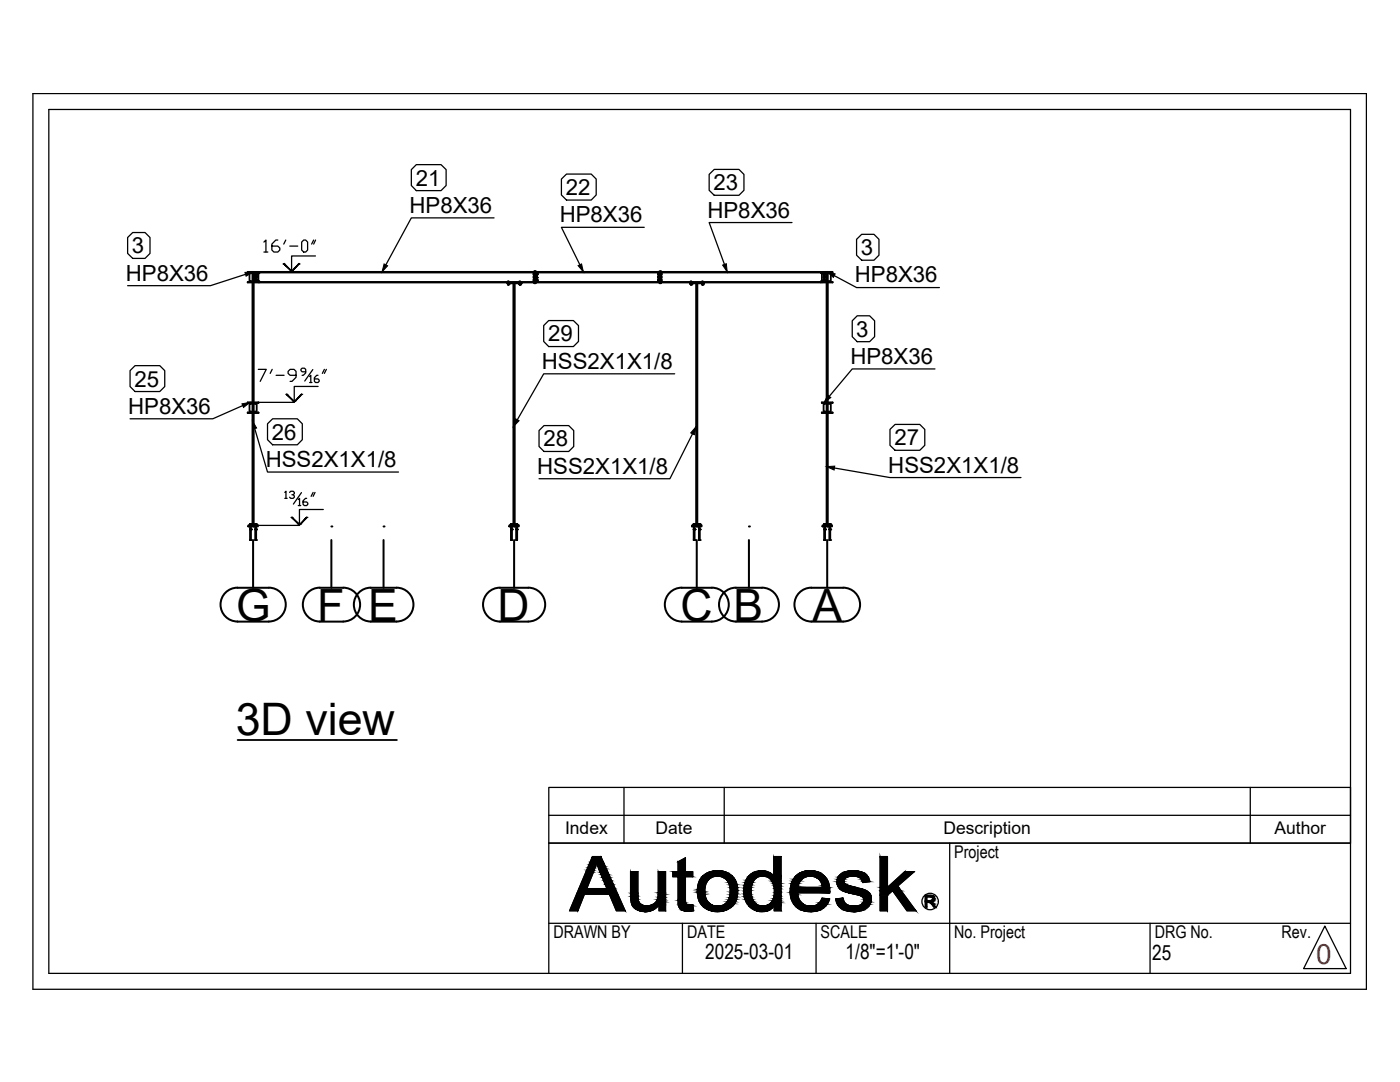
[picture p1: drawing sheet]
<svg xmlns="http://www.w3.org/2000/svg" width="279mm" height="216mm" viewBox="0 0 279 216" stroke-linecap="round" stroke-linejoin="round" font-family="sans-serif">
<defs><g id="words">
<g font-size="8.9">
<text x="47.1" y="123.8">G</text>
<text x="63.3" y="123.8">F</text>
<text x="73.5" y="123.8">E</text>
<text x="99.3" y="123.8">D</text>
<text x="135.8" y="123.8">C</text>
<text x="146.4" y="123.8">B</text>
<text x="162.1" y="123.8">A</text>
<text x="47" y="146.7">3D view</text>
</g>
<text font-size="5.6" fill="#f00" x="262.7" y="192.4">0</text>
<g font-size="4.4">
<text x="83" y="37">21</text>
<text x="112.9" y="38.9">22</text>
<text x="142.4" y="38">23</text>
<text x="81.7" y="42.5">HP8X36</text>
<text x="111.7" y="44.4">HP8X36</text>
<text x="141.2" y="43.4">HP8X36</text>
<text x="26.3" y="50.6">3</text>
<text x="171.8" y="50.9">3</text>
<text x="25.1" y="56">HP8X36</text>
<text x="170.6" y="56.4">HP8X36</text>
<text x="109.4" y="68.1">29</text>
<text x="170.9" y="67.2">3</text>
<text x="26.8" y="77.1">25</text>
<text x="108.1" y="73.6">HSS2X1X1/8</text>
<text x="169.7" y="72.6">HP8X36</text>
<text x="25.6" y="82.6">HP8X36</text>
<text x="54.3" y="87.7">26</text>
<text x="108.4" y="89.1">28</text>
<text x="178.5" y="88.9">27</text>
<text x="53" y="93.2">HSS2X1X1/8</text>
<text x="107.2" y="94.5">HSS2X1X1/8</text>
<text x="177.3" y="94.3">HSS2X1X1/8</text>
</g>
<g font-size="4.2">
<text x="140.7" y="191.4">2025-03-01</text>
<text x="168.8" y="191.4">1/8&quot;=1'-0&quot;</text>
<text x="230" y="191.6">25</text>
</g>
<g font-size="3.5">
<text x="112.8" y="166.4">Index</text>
<text x="130.8" y="166.4">Date</text>
<text x="188.3" y="166.4">Description</text>
<text x="254.3" y="166.4">Author</text>
<text x="190.4" y="171.2">Project</text>
<text x="110.5" y="187.2">DRAWN BY</text>
<text x="137.1" y="187.2">DATE</text>
<text x="163.8" y="187.2">SCALE</text>
<text x="190.4" y="187.2">No. Project</text>
<text x="230.4" y="187.2">DRG No.</text>
<text x="255.8" y="187.2">Rev.</text>
</g>
</g></defs>
<g fill="none" stroke="#000" stroke-width=".36">
<path d="M50.4 54.4h-1v-.1h2.2v.1h-1M50.4 54.5h-.6v1.6h.6M50.4 56.3h-1v.1h1M50.6 54.5v-.2h-.2v50.5M50.6 54.5h1v1.6h-1M50.6 56.3h1v.1h-1M50.6 54.5v50.3M50.7 54.5v1.6M51 54.7h.3v.2l-.2 .1zM51 55.2h.3v.2l-.2 .1zM51 55.8h.3v.1l-.2 .1zM51.6 56.1h.1"/>
<path d="M51.6 54.5h.1M51.7 56.1l.1 .3h54.8M51.8 54.4h54.8v-.1h-54.8l-.1 .2M51.8 56.3h54.8M101.3 56.6v.1h.3v-.1M101.3 56.3h.3M101.4 56.7h.1M101.4 56.4v.1M101.4 56.4v.1h2.4v-.1M101.4 56.5l-.1 .1 .3-.1M101.4 56.2v.1M101.4 56.6v.1"/>
<path d="M102.5 56.5v48.3M102.7 56.5v48.3M103.6 56.5l.3 .1M103.6 56.6v.1h.3M103.6 56.3h.3M103.7 56.2v.1M103.7 56.6v.1M103.8 56.5h.1M103.8 56.4v.4l-.1-.1M103.8 56.6h.1M103.9 56.5h.1M103.9 56.5v.1"/>
<path d="M106.5 56h.1M106.5 55.9h.1M106.5 55.4h.1M106.5 55.2h.1M106.5 54.8h.1M106.5 54.6h.1M106.6 55.2h-.1v.3h.1M106.6 54.5h-.1v.4h.1M106.6 55.8h-.1v.3h.1M106.8 54.1l-.2 .2M106.8 54.1h.1v2.4h-.3v-2.1M106.8 54.1v2.4"/>
<path d="M106.9 56.4h24.7M106.9 56.3h24.7M106.9 54.4h24.7M106.9 54.3h24.7M106.9 55.8l.1 .3M106.9 55.1l.1 .4M106.9 54.5l.1 .2M107 55.9h.2v.1h-.2M107 55.4h.2M107 55.2h.2v.2M107 54.6h.2M107 55.2h.1v.3h-.2"/>
<path d="M107 54.7v.2M107 54.5h.1v.4h-.2M107 55.8h.1v.3h-.2M107.2 54.6v.2h-.2M107.2 54.6h.1M107.2 55.4h.1M131.3 55.4h.3M131.3 55.4h.1M131.6 55.9h-.3v.1h.3M131.6 55.2h-.3v.2M131.6 54.6h-.3v.2h.3M131.6 55.2h-.2v.3h.2"/>
<path d="M131.6 54.5h-.2v.4h.2M131.6 55.8h-.2v.3h.2M131.6 54.3l.1-.2v2.4h-.1v-.1M131.6 54.3v2.1M131.6 55.8v.3M131.6 55.1v.4M131.6 54.5v.4M131.7 54.1h.2v2.4h-.2M131.9 54.3h31.9l.1 .2h.1M131.9 55.2h.1v.3h-.1M131.9 56.3h31.9M131.9 54.4h31.9"/>
<path d="M131.9 54.5h.1v.4h-.1M131.9 55.8h.1v.3h-.1M131.9 56h.1M131.9 55.9h.1M131.9 55.4h.1M131.9 55.2h.1M131.9 54.8h.1M131.9 54.6h.1M137.8 56.6v.1h.2v-.1M137.8 56.3h.2M137.8 56.8h.1M137.8 56.7v.1"/>
<path d="M137.9 56.2v.1M137.9 56.6v.1M138 56.7l-.1 .1M138.9 56.5v48.3M139.2 56.5v48.3M140 56.5l.3 .1M140.1 56.3h.2M140.1 56.7h.2M140.2 56.2v.1M140.2 56.5l.1 .1M140.2 56.4v.1h-2.3v-.1l-.2 .2 .4-.1M140.3 56.4v.1"/>
<path d="M140.3 56.6v.1h-.2v-.1l.1 .1M164 56.1h-.1l-.1 .3h-31.9M164 54.5h1v1.6h-1M164 54.5v1.6M164.3 54.7l.2-.1 .1 .3h-.3zM164.3 55.2h.3v.2h-.3zM164.3 55.8h.3v.1l-.1 .1zM164.9 54.5v1.6M165 54.5v-.2h.2v50.5M165 54.4h-1v-.1h2.2v.1h-1M165 56.1v48.7M165 56.3h-1v.1h1"/>
<path d="M165.2 54.5h.6v1.6h-.6M165.2 56.3h1v.1h-1M50.4 80.6h-.6v1.5h.6M50.4 82.3h-1v.1h1M50.4 80.3h-1v.1h1M50.6 80.6h.6v1.5h-.6M50.6 82.3h1v.1h-1M50.6 80.3h1v.1h-1M165 80.6h-.6v1.5h.6M165 82.3h-1v.1h1M165 80.3h-1v.1h1M165.2 80.6h.6v1.5h-.6"/>
<path d="M165.2 82.3h1v.1h-1M165.2 80.3h1v.1h-1M49.5 104.8h2v.3h-2zM49.8 104.8v-.2h.4v.2M49.9 105.1v2.7h.2v-2.7M49.9 104.6h.2M49.9 105.6h.2M50 104.6v.2M50 105.6h.1M50.1 104.8h-.3M50.1 104.8h.1M50.9 104.8v-.2h.3v.2"/>
<path d="M50.9 105.1v2.7h.2v-2.7M50.9 104.6h.2M50.9 105.6h.1M51 105.6h.1M51 104.6v.2M51.1 105.6h.1M51.1 104.8h-.3M51.1 104.8h.1M51.2 104.8h.1M101.6 104.8h2v.3h-2zM101.9 104.8h.3M102 105.1v2.7h.2v-2.7"/>
<path d="M102 104.6h.2M102 105.6h.2M102.1 104.6v.2M102.2 104.8h.1M102.2 104.8v-.2h-.3v.2M102.9 104.8v-.2h.4v.2M103 107.8h.1M103 105.6h.2M103 104.6h.1M103 105.1v2.7M103.1 104.6h.1M103.1 104.6v.2"/>
<path d="M103.2 107.8h.1M103.2 104.6h.1M103.2 105.1v2.7h-.1M103.3 104.8h-.4M103.3 104.8h.1M138.1 104.8h1.9v.3h-1.9zM138.3 104.8h.4M138.4 105.1v2.7h.2v-2.7M138.4 104.6h.2M138.4 105.6h.2M138.5 104.6v.2M138.6 105.6h.1"/>
<path d="M138.7 104.8v-.2h-.3l-.1 .2M139.4 104.8v-.2h.3l.1 .2M139.5 105.6h.1M139.5 105.1v2.7h.2v-2.7M139.5 104.6h.2M139.6 104.6v.2M139.6 104.8h-.2M139.6 104.8h.2M164.1 104.8h2v.3h-2zM164.4 104.8v-.2h.3l.1 .2M164.5 105.1v2.7h.2v-2.7M164.5 105.6h.2"/>
<path d="M164.5 104.6h.2M164.6 104.6v.2M164.8 104.8h-.4M165.4 104.8v-.2h.4v.2M165.5 104.8h.3M165.5 104.8h-.1M165.5 105.1v2.7h.2v-2.7M165.5 105.6h.2M165.5 104.6h.2M165.5 105.6h.1M165.6 104.6v.2M47.4 147.7h31.8"/>
<circle cx="51.1" cy="55.3" r=".07"/>
<circle cx="51.1" cy="55.8" r=".07"/>
<circle cx="51.1" cy="54.8" r=".07"/>
<circle cx="51.1" cy="55.8" r=".18"/>
<circle cx="51.1" cy="55.3" r=".18"/>
<circle cx="51.1" cy="54.8" r=".18"/>
</g>
<g fill="#000">
<circle cx="101.3" cy="56.6" r=".18"/>
<circle cx="101.3" cy="56.5" r=".18"/>
<circle cx="101.4" cy="56.8" r=".18"/>
<circle cx="101.4" cy="56.5" r=".18"/>
<circle cx="101.6" cy="56.6" r=".18"/>
<circle cx="103.6" cy="56.6" r=".18"/>
<circle cx="103.7" cy="56.8" r=".18"/>
<circle cx="103.8" cy="56.5" r=".18"/>
<circle cx="103.8" cy="56.8" r=".18"/>
<circle cx="103.9" cy="56.5" r=".18"/>
<circle cx="103.9" cy="56.6" r=".18"/>
<circle cx="107" cy="55.1" r=".18"/>
<circle cx="107" cy="54.5" r=".18"/>
<circle cx="107" cy="55.8" r=".18"/>
<circle cx="107" cy="55.5" r=".18"/>
<circle cx="107" cy="54.9" r=".18"/>
<circle cx="107" cy="56.1" r=".18"/>
<circle cx="107.2" cy="55.4" r=".18"/>
<circle cx="107.2" cy="54.8" r=".18"/>
<circle cx="107.2" cy="56" r=".18"/>
<circle cx="107.2" cy="55.9" r=".18"/>
<circle cx="107.2" cy="54.6" r=".18"/>
<circle cx="131.3" cy="55.4" r=".18"/>
<circle cx="131.3" cy="56" r=".18"/>
<circle cx="131.3" cy="54.8" r=".18"/>
<circle cx="131.3" cy="55.9" r=".18"/>
<circle cx="131.3" cy="54.6" r=".18"/>
<circle cx="131.6" cy="55.1" r=".18"/>
<circle cx="131.6" cy="54.5" r=".18"/>
<circle cx="131.6" cy="56.1" r=".18"/>
<circle cx="131.6" cy="54.9" r=".18"/>
<circle cx="131.6" cy="55.8" r=".18"/>
<circle cx="131.6" cy="55.5" r=".18"/>
<circle cx="137.8" cy="56.6" r=".18"/>
<circle cx="137.8" cy="56.5" r=".18"/>
<circle cx="137.8" cy="56.8" r=".18"/>
<circle cx="137.9" cy="56.5" r=".18"/>
<circle cx="138" cy="56.8" r=".18"/>
<circle cx="138.1" cy="56.6" r=".18"/>
<circle cx="140" cy="56.6" r=".18"/>
<circle cx="140.1" cy="56.8" r=".18"/>
<circle cx="140.2" cy="56.5" r=".18"/>
<circle cx="140.3" cy="56.8" r=".18"/>
<circle cx="140.3" cy="56.6" r=".18"/>
<circle cx="140.3" cy="56.5" r=".18"/>
<circle cx="49.8" cy="104.8" r=".18"/>
<circle cx="49.9" cy="105.6" r=".18"/>
<circle cx="49.9" cy="107.8" r=".18"/>
<circle cx="49.9" cy="104.6" r=".18"/>
<circle cx="50" cy="105.6" r=".18"/>
<circle cx="50.1" cy="105.6" r=".18"/>
<circle cx="50.1" cy="104.6" r=".18"/>
<circle cx="50.1" cy="107.8" r=".18"/>
<circle cx="50.2" cy="104.8" r=".18"/>
<circle cx="50.5" cy="105.1" r=".2"/>
<circle cx="50.8" cy="104.8" r=".18"/>
<circle cx="50.9" cy="107.8" r=".18"/>
<circle cx="50.9" cy="105.6" r=".18"/>
<circle cx="50.9" cy="104.6" r=".18"/>
<circle cx="51" cy="105.6" r=".18"/>
<circle cx="51.1" cy="105.6" r=".18"/>
<circle cx="51.1" cy="104.6" r=".18"/>
<circle cx="51.1" cy="107.8" r=".18"/>
<circle cx="51.2" cy="104.8" r=".18"/>
<circle cx="66.1" cy="105.1" r=".2"/>
<circle cx="76.5" cy="105.1" r=".2"/>
<circle cx="101.9" cy="104.8" r=".18"/>
<circle cx="102" cy="105.6" r=".18"/>
<circle cx="102.2" cy="105.6" r=".18"/>
<circle cx="102.3" cy="104.8" r=".18"/>
<circle cx="102.6" cy="105.1" r=".2"/>
<circle cx="102.9" cy="104.8" r=".18"/>
<circle cx="103" cy="105.6" r=".18"/>
<circle cx="103.1" cy="105.6" r=".18"/>
<circle cx="103.2" cy="105.6" r=".18"/>
<circle cx="103.3" cy="104.8" r=".18"/>
<circle cx="138.3" cy="104.8" r=".18"/>
<circle cx="138.4" cy="107.8" r=".18"/>
<circle cx="138.4" cy="104.6" r=".18"/>
<circle cx="138.4" cy="105.6" r=".18"/>
<circle cx="138.5" cy="105.6" r=".18"/>
<circle cx="138.6" cy="105.6" r=".18"/>
<circle cx="138.6" cy="104.6" r=".18"/>
<circle cx="138.6" cy="107.8" r=".18"/>
<circle cx="138.7" cy="104.8" r=".18"/>
<circle cx="139.1" cy="105.1" r=".2"/>
<circle cx="139.4" cy="104.8" r=".18"/>
<circle cx="139.5" cy="107.8" r=".18"/>
<circle cx="139.5" cy="104.6" r=".18"/>
<circle cx="139.5" cy="105.6" r=".18"/>
<circle cx="139.7" cy="107.8" r=".18"/>
<circle cx="139.7" cy="104.6" r=".18"/>
<circle cx="139.7" cy="105.6" r=".18"/>
<circle cx="139.8" cy="104.8" r=".18"/>
<circle cx="149.5" cy="105.1" r=".2"/>
<circle cx="164.4" cy="104.8" r=".18"/>
<circle cx="164.5" cy="104.6" r=".18"/>
<circle cx="164.5" cy="107.8" r=".18"/>
<circle cx="164.5" cy="105.6" r=".18"/>
<circle cx="164.6" cy="105.6" r=".18"/>
<circle cx="164.7" cy="105.6" r=".18"/>
<circle cx="164.7" cy="107.8" r=".18"/>
<circle cx="164.7" cy="104.6" r=".18"/>
<circle cx="164.8" cy="104.8" r=".18"/>
<circle cx="165.1" cy="105.1" r=".2"/>
<circle cx="165.4" cy="104.8" r=".18"/>
<circle cx="165.5" cy="105.6" r=".18"/>
<circle cx="165.5" cy="107.8" r=".18"/>
<circle cx="165.5" cy="104.6" r=".18"/>
<circle cx="165.7" cy="105.6" r=".18"/>
<circle cx="165.7" cy="107.8" r=".18"/>
<circle cx="165.7" cy="104.6" r=".18"/>
<circle cx="165.8" cy="104.8" r=".18"/>
</g>
<g fill="#fff" stroke="#fff" stroke-width=".2">
<path d="M162.1 117.5l6 6.3h-6zM162.1 117.5l6 6.3v-6.3z"/>
<path d="M147.1 117.5l5.9 6.3h-5.9zM147.1 117.5l5.9 6.3v-6.3z"/>
<path d="M136.2 117.5l6.4 6.3h-6.4zM136.2 117.5l6.4 6.3v-6.3z"/>
<path d="M100 117.5l6.4 6.3h-6.4zM100 117.5l6.4 6.3v-6.3z"/>
<path d="M74.2 117.5l5.9 6.3h-5.9zM74.2 117.5l5.9 6.3v-6.3z"/>
<path d="M64 117.5l5.4 6.3h-5.4zM64 117.5l5.4 6.3v-6.3z"/>
<path d="M47.6 117.5l6.9 6.3h-6.9zM47.6 117.5l6.9 6.3v-6.3z"/>
<path d="M47.1 140l32.4 7h-32.4zM47.1 140l32.4 7v-7z"/>
<path d="M108.3 85.6l5.5 3.8h-5.5zM108.3 85.6l5.5 3.8v-3.8z"/>
<path d="M107.3 91.1l26.7 3.7h-26.7zM107.3 91.1l26.7 3.7v-3.7z"/>
<path d="M109.2 64.7l5.6 3.7h-5.6zM109.2 64.7l5.6 3.7v-3.7z"/>
<path d="M108.2 70.1l26.7 3.8h-26.7zM108.2 70.1l26.7 3.8v-3.8z"/>
<path d="M178.3 85.4l5.6 3.8h-5.6zM178.3 85.4l5.6 3.8v-3.8z"/>
<path d="M177.3 90.8l26.8 3.8h-26.8zM177.3 90.8l26.8 3.8v-3.8z"/>
<path d="M54.1 84.3l5.5 3.7h-5.5zM54.1 84.3l5.5 3.7v-3.7z"/>
<path d="M53.1 89.7l26.7 3.8h-26.7zM53.1 89.7l26.7 3.8v-3.8z"/>
<path d="M170.8 63.7l3 3.8h-3zM170.8 63.7l3 3.8v-3.8z"/>
<path d="M169.8 69.2l17.1 3.7h-17.1zM169.8 69.2l17.1 3.7v-3.7z"/>
<path d="M26.7 73.7l5.5 3.7h-5.5zM26.7 73.7l5.5 3.7v-3.7z"/>
<path d="M25.7 79.1l17.1 3.8h-17.1zM25.7 79.1l17.1 3.8v-3.8z"/>
<path d="M112.7 35.4l5.6 3.8h-5.6zM112.7 35.4l5.6 3.8v-3.8z"/>
<path d="M111.7 40.9l17.2 3.8h-17.2zM111.7 40.9l17.2 3.8v-3.8z"/>
<path d="M82.8 33.5l5.5 3.8h-5.5zM82.8 33.5l5.5 3.8v-3.8z"/>
<path d="M81.8 39l17.1 3.8h-17.1zM81.8 39l17.1 3.8v-3.8z"/>
<path d="M142.2 34.5l5.6 3.8h-5.6zM142.2 34.5l5.6 3.8v-3.8z"/>
<path d="M141.2 39.9l17.2 3.8h-17.2zM141.2 39.9l17.2 3.8v-3.8z"/>
<path d="M171.6 47.5l3.1 3.7h-3.1zM171.6 47.5l3.1 3.7v-3.7z"/>
<path d="M170.7 52.9l17.1 3.8h-17.1zM170.7 52.9l17.1 3.8v-3.8z"/>
<path d="M26.2 47.1l3 3.8h-3zM26.2 47.1l3 3.8v-3.8z"/>
<path d="M25.2 52.5l17.1 3.8h-17.1zM25.2 52.5l17.1 3.8v-3.8z"/>
</g>
<g fill="none" stroke="#000" stroke-width=".4">
<path d="M47.4 117.3h6.2M47.4 117.3a3.4 3.4 0 0 0-3.4 3.3 3.4 3.4 0 0 0 3.4 3.4h6.3a3.4 3.4 0 0 0 3.3-3.4 3.4 3.4 0 0 0-3.3-3.3M50.5 107.8v9.5M63.8 117.3h4.7M63.8 117.3a3.4 3.4 0 0 0-3.4 3.3 3.4 3.4 0 0 0 3.4 3.4h4.7a3.4 3.4 0 0 0 3.4-3.4 3.4 3.4 0 0 0-3.4-3.3M66.1 107.8v9.5M74 117.3h5.1M74 117.3a3.4 3.4 0 0 0-3.4 3.3 3.4 3.4 0 0 0 3.4 3.4h5.1a3.4 3.4 0 0 0 3.4-3.4 3.4 3.4 0 0 0-3.4-3.3M76.5 107.8v9.5M99.8 117.3h5.6M99.8 117.3a3.4 3.4 0 0 0-3.4 3.3 3.4 3.4 0 0 0 3.4 3.4h5.6a3.4 3.4 0 0 0 3.4-3.4 3.4 3.4 0 0 0-3.4-3.3M102.6 107.8v9.5"/>
<path d="M136 117.3h6.1M136.1 117.3a3.4 3.4 0 0 0-3.4 3.3 3.4 3.4 0 0 0 3.3 3.4h6.1a3.4 3.4 0 0 0 3.3-3.4 3.4 3.4 0 0 0-3.3-3.3M139.1 107.8v9.5M146.9 117.3h5.2M146.9 117.3a3.4 3.4 0 0 0-3.4 3.3 3.4 3.4 0 0 0 3.4 3.4h5.2a3.4 3.4 0 0 0 3.4-3.4 3.4 3.4 0 0 0-3.4-3.3M149.5 107.8v9.5M161.9 117.3h6.4M161.9 117.3a3.4 3.4 0 0 0-3.4 3.3 3.4 3.4 0 0 0 3.4 3.4h6.4M165.1 107.8v9.5M168.3 117.3a3.4 3.4 0 0 1 3.3 3.3 3.4 3.4 0 0 1-3.3 3.4"/>
</g>
<g fill="none" stroke="#000" stroke-width=".25">
<path d="M6.6 18.7h266.1v178.7h-266.1zM9.7 21.8h259.8v172.4h-259.8zM82.1 33.8l1-.9h4.9l1 .9v3.2l-1 1h-4.9l-1-1zM112 35.7l1.1-1h4.9l1 1v3.2l-1 1h-4.9l-1.1-1zM141.5 34.8l1-1h5l1 1v3.2l-1 1h-5l-1-1zM25.5 47.4l1-1h2.4l1 1v3.2l-1 1h-2.4l-1-1zM50.5 54.3l-8.5 2.7h-16.5M52.4 54.3h5.8M52.7 48.3l.4-.4v2.4M52.7 50.3h.8M55.4 47.9h-.4l-.7 .8v1.2l.4 .4h.7l.4-.4v-.4l-.4-.4h-1.1M57 47.9l-.4 .8"/>
<path d="M57.8 49.1h1.6M60.2 48.3l.4-.4h.4l.4 .4v1.6l-.4 .4h-.4l-.4-.4zM62.6 47.9l-.4 .8M63 51.1h-4.8v2.9M63 47.9l-.4 .8M98.6 43.5h-16.5l-5.9 10.8M128.6 45.4h-16.6l4.4 8.9M158.1 44.4h-16.6l3.6 9.9M165.1 54.3l5.8 3.1h16.6M170.9 47.8l1.1-1h2.4l1 1v3.1l-1 1h-2.4l-1.1-1zM26 74l1-1h4.9l1 1v3.1l-1 1h-4.9l-1-1zM51.5 73.7h1.6l-1.2 2.4"/>
<path d="M54.3 73.7l-.4 .8M55.1 74.9h1.6M59.1 74.9h-1.2l-.4-.4v-.4l.4-.4h.8l.4 .4v1.2l-.8 .8h-.4M61 74.2h-.7l-.2-.3v-.2l.2-.2h.5l.2 .2v.7l-.5 .5h-.2M61.8 75.1l.2-.2v1.4M61.8 76.3h.5M62.4 73.7l-1.6 2.3M63.5 74.9h-.3l-.5 .5v.7l.3 .2h.5l.2-.2v-.3l-.2-.2h-.8M63.5 77.1h-4.8v3M64.7 73.7l-.4 .8M65.1 73.7l-.4 .8M108.5 65l1-1h4.9l1.1 1v3.1l-1.1 1.1h-4.9l-1-1.1z"/>
<path d="M134.6 74.6h-26.1l-6 10.5M170.1 64l1-1h2.5l.9 1v3.2l-.9 1h-2.5l-1-1zM186.6 73.6h-16.5l-5.6 6.7M49.9 80.3l-7.4 3.3h-16.5M50.4 84l3 10.2h26.1M51.4 80.3h7.3M53.4 84.6l1-1h4.9l1 1v3.1l-1 1.1h-4.9l-1-1.1zM56.8 98.3l.3-.3v1.4M56.8 99.4h.5M57.8 98.3l.2-.3h.5l.2 .3v.2l-.2 .2h-.2M58.5 98.7l.2 .3v.2l-.2 .2h-.5l-.2-.2M59.5 99.7l.3-.3v1.5"/>
<path d="M60.2 98.3l-1.6 2.3M61.2 99.4h-.2l-.5 .5v.7l.2 .3h.5l.2-.3v-.2l-.2-.2h-.7M62.5 98.3l-.4 .7M62.9 98.3l-.4 .7M107.6 85.9l1-1h4.9l1 1v3.2l-1 1h-4.9l-1-1zM138.9 85.1l-5.2 10.4h-26.1M165 93.1l12.6 2.2h26.2M177.6 85.7l1-1h5l1 1v3.2l-1 1h-5l-1-1zM51.5 104.8h8.3M59.5 100.9h.5M64.5 101.7h-4.7v2.9M124.5 157.1v11.1"/>
<path d="M144.5 157.1v11.1M249.5 157.1v11.1M269.5 157.1h-160v11.1M109.5 168.2h160M109.5 162.7h160M109.5 168.2v26M118.2 170.9h1.7l-.8 1.2 2 5.2h-4l4.5 1.1 1.4 3.3h1.8l-4.9-10.8a3.1 3.1 0 0 0-1.1 2.2l-1.7 4.2 4.5 1.1h-5l-1.3 3.3h-1.6zM125.8 173.9h1.5v5a1.57 1.57 0 0 0 1.8 1.9h-2.8l-.2-.3-.3-1.6zM131.4 173.9h1.4v7.8h-1.3v-1.1l-1.3-.1a2.21 2.21 0 0 0 1.2-2.4zM135.3 172l1.5-.8v2.7h1.4v1h-1.4v5.2l.1 .2 .7 .3-2.2 .2-.1-5.9h-1v-1h1zM140.2 174.9a4.5 4.5 0 0 1 5.9-.1h-2.9a2.77 2.77 0 0 0-2.5 3.7 2.5 2.5 0 0 0 2.5 2.3l-2.8 .1a4.7 4.7 0 0 1-.2-6zM143.2 174.8h2.9a4.6 4.6 0 0 1-.1 6.2 4.6 4.6 0 0 1-5.6-.1l2.8-.1a2.81 2.81 0 0 0 2.5-3.6 2.46 2.46 0 0 0-2.5-2.4z"/>
<path d="M149.4 174.8a3.4 3.4 0 0 1 5 0h-2.2a2.48 2.48 0 0 0-2.3 3 2.56 2.56 0 0 0 2.4 3l-2.7 .1a4.8 4.8 0 0 1-.2-6.1zM154.4 170.9h1.5v10.8h-1.4v-1l-1.2-.1a3.6 3.6 0 0 0 .8-4.7 1.97 1.97 0 0 0-1.9-1.1h2.2zM158.7 174.9a4.3 4.3 0 0 1 5.7-.2l-2.7 .1a2.39 2.39 0 0 0-2.4 2.3l6.3 .2v.9h-6.4a2.57 2.57 0 0 0 2.6 2.6h-3a4.6 4.6 0 0 1-.1-5.9zM159.3 177.1h4.8a2.24 2.24 0 0 0-2.4-2.3l2.7-.1 .8 1.1 .4 1.5zM166.8 179.4l1.4-.2a1.9 1.9 0 0 0 2.2 1.6l2.9 .1a4.8 4.8 0 0 1-5.8 .1l-.6-.9zM167.6 174.6a4.6 4.6 0 0 1 5.4 0l-2.7 .2a1.64 1.64 0 0 0-1.9 1 1.35 1.35 0 0 0 1.4 1 7.5 7.5 0 0 1 3.7 1.4 2.1 2.1 0 0 1-.2 2.7l-2.9-.1a1.71 1.71 0 0 0 2-1.2l-.1-.5-.7-.4a10.8 10.8 0 0 1-4-1.4 1.87 1.87 0 0 1 0-2.7zM170.3 174.8l2.7-.2 .3 .4 .3 .9-1.4 .2a1.59 1.59 0 0 0-1.9-1.3zM175.6 170.9h1.5v6.2l1 .6-1 .9v3.1h-1.5zM177.1 177.1l3.5-3.2h1.9l-3.3 2.9 3.6 4.9h-1.8l-2.9-4zM184.7 178.7h1.2l.4 .1-1.3 .1v.8h1.4l-.5 .2-.9 .1v1h-.3zM185.3 180h.7l.7 1h-.4l-.6-1zM185.7 178.9l.6-.1 .2 .5-.1 .4h-1.4h.6a.41 .41 0 0 0 .6-.3 .41 .41 0 0 0-.5-.5z"/>
<path d="M189.5 168.2v26M109.5 184.2h160M126.3 180.8h2.8l1.1-.3 1.3 .1a3.4 3.4 0 0 1-5.2 .2zM135.4 180.8l2.8-.3 .2 1.2a2.66 2.66 0 0 1-2.8-.6zM136.2 184.2v10M149.6 180.9l2.7-.1 1-.2 1.2 .1a3.3 3.3 0 0 1-4.9 .2zM158.8 180.8h3a2.25 2.25 0 0 0 2.3-1.6l1.5 .2a3.8 3.8 0 0 1-4.4 2.5 3.8 3.8 0 0 1-2.4-1.1zM162.9 184.2v10M229.5 184.2v10M264.4 184.8l4.3 8.5h-8.5z"/>
<circle cx="185.6" cy="179.9" r="1.64"/>
</g>
<g fill="#000" stroke="#000" stroke-width=".2">
<path d="M48.9 54.4l1.6-.1-1.4 .8zM56.6 52.7l.1-.1 .1 .1zM58 54h.4l-.2 .3zM59.7 52.6l.1 .1h-.2zM76.7 52.7l.7 .3-1.2 1.3zM115.4 53l.7-.3 .3 1.6zM144.2 52.9l.8-.3 .1 1.7zM165.1 54.3l1.6 .4-.4 .7zM57.2 78.6l.2 .1h-.3zM60.1 78.7l.1-.1 .1 .1zM48.3 80.6l1.6-.3-1.3 1zM50.4 84l.8 1.4-.8 .2z"/>
<path d="M58.5 80.1h.5l-.3 .2zM102.9 83.6l.7 .3-1.1 1.2zM138.9 85.1l-.3 1.6-.8-.3zM165.2 78.8l.6 .5-1.3 1zM165 93.1l1.6-.1-.1 .8zM58.3 103.1l.1 .2h-.2zM59.5 104.6h.5l-.2 .2zM61.1 103.3l.1-.2 .1 .2zM119.9 170.9l.1 .3h-.3zM135.3 172l1.5-.8v.8zM142.9 173.7h.4zM143.9 174.8h2.2z"/>
<path d="M159.3 177.1h6.3v.1zM161.6 173.7h.2zM164.1 179.2l.5 .1zM163.5 174.8h1zM172.1 175.9h1.5l-1.1 .2zM171.8 174.7h1.2zM185 179.7h1.4zM185.3 180h.6zM185.8 178.9h.6zM126.3 180.8h.3zM128.7 181.9h.2zM135.4 180.7h.3z"/>
<path d="M137.2 181.8h.4zM137.8 180.6h.4zM140.3 180.9h1.4zM149.5 180.9h1.3zM153.3 180.6h.2zM158.8 180.8h3zM161.7 181.9h.4zM170.2 181.9h.7zM170.4 180.8h3z"/>
<path d="M56.6 52.7l1.6 1.3-1.4-1.3zM56.6 52.7l1.6 1.3h-.2z"/>
<path d="M59.6 52.7l-1.2 1.3 1.4-1.3zM58.2 54l1.4-1.3-1.2 1.3z"/>
<path d="M57.1 78.7l1.6 1.4-1.3-1.4zM57.1 78.7l1.6 1.4h-.2z"/>
<path d="M60.1 78.7l-1.1 1.4 1.3-1.4zM60.1 78.7l-1.1 1.4h-.3z"/>
<path d="M58.2 103.3l1.6 1.3-1.4-1.3zM58.2 103.3l1.6 1.3h-.3z"/>
<path d="M61.1 103.3l-1.1 1.3 1.3-1.3zM61.1 103.3l-1.1 1.3h-.2z"/>
<path d="M115.1 178.4l.2 3.3 1.3-3.3zM115.1 178.4l.2 3.3h-1.6z"/>
<path d="M115.5 177.3l6.1 1.1-4.5-1.1zM115.5 177.3l6.1 1.1h-6.5z"/>
<path d="M116.9 174.1l.2 3.2 1.3-3.2zM116.9 174.1l.2 3.2h-1.6z"/>
<path d="M117.1 173.7l1.3 .4 .2-.4zM117.1 173.7l1.3 .4h-1.5z"/>
<path d="M117.3 173.1l1.3 .6 .2-.6zM117.3 173.1l1.3 .6h-1.5z"/>
<path d="M117.5 172.6l1.3 .5 .1-.5zM117.5 172.6l1.3 .5h-1.5z"/>
<path d="M117.8 172.1l1.1 .5 .1-.5zM117.8 172.1l1.1 .5h-1.4z"/>
<path d="M118.1 171.2l1 .9 .6-.9zM118.1 171.2l1 .9h-1.3z"/>
<path d="M118.2 170.9l1.5 .3 .2-.3zM118.2 170.9l1.5 .3h-1.6z"/>
<path d="M119.7 171.2l.7 .9-.4-.9zM119.7 171.2l.7 .9h-1.3z"/>
<path d="M119.1 172.1l1.5 .2-.2-.2zM119.1 172.1l1.5 .2h-1.4z"/>
<path d="M119.2 172.3l1.6 .6-.2-.6zM119.2 172.3l1.6 .6h-1.5z"/>
<path d="M119.3 172.9l1.7 .4-.2-.4zM119.3 172.9l1.7 .4h-1.5z"/>
<path d="M119.5 173.3l1.6 .2-.1-.2zM119.5 173.3l1.6 .2h-1.6z"/>
<path d="M119.5 173.5l1.7 .2-.1-.2zM119.5 173.5l1.7 .2h-1.6z"/>
<path d="M119.6 173.7l1.7 .4-.1-.4zM119.6 173.7l1.7 .4h-1.5z"/>
<path d="M119.8 174.1l1.7 .4-.2-.4zM119.8 174.1l1.7 .4h-1.5z"/>
<path d="M120 174.5l1.8 .6-.3-.6zM120 174.5l1.8 .6h-1.6z"/>
<path d="M120.2 175.1l1.9 .6-.3-.6zM120.2 175.1l1.9 .6h-1.6z"/>
<path d="M120.5 175.7l1.9 .8-.3-.8zM120.5 175.7l1.9 .8h-1.6z"/>
<path d="M120.8 176.5l2 .8-.4-.8zM120.8 176.5l2 .8h-1.7z"/>
<path d="M117.1 177.3l6.2 1.1-.5-1.1zM117.1 177.3l6.2 1.1h-1.7z"/>
<path d="M121.6 178.4l3.2 3.3-1.5-3.3zM121.6 178.4l3.2 3.3h-1.8z"/>
<path d="M125.8 178.9h1.5zM125.8 178.9h1.5z"/>
<path d="M125.8 173.9l1.5 4.3v-4.3zM125.8 173.9l1.5 4.3h-1.5z"/>
<path d="M125.8 178.2l1.5 .6v-.6zM125.8 178.2l1.5 .6h-1.5z"/>
<path d="M125.8 178.8l1.5 .1v-.1zM125.8 178.8l1.5 .1h-1.5z"/>
<path d="M125.8 178.9l1.6 .5-.1-.5zM125.8 178.9l1.6 .5h-1.5z"/>
<path d="M125.9 179.4l1.5 .1zM125.9 179.4l1.5 .1z"/>
<path d="M125.9 179.5l1.5 .2v-.2zM125.9 179.5l1.5 .2h-1.5z"/>
<path d="M125.9 179.7l1.7 .3-.2-.3zM125.9 179.7l1.7 .3h-1.6z"/>
<path d="M131.4 173.9l1.4 4.2v-4.2zM131.4 173.9l1.4 4.2h-1.4z"/>
<path d="M131.4 178.1l1.4 .3v-.3zM131.4 178.1l1.4 .3h-1.4z"/>
<path d="M131.4 178.4l1.4 .6v-.6zM131.4 178.4l1.4 .6h-1.5z"/>
<path d="M131.3 179l1.5 .6v-.6zM131.3 179l1.5 .6h-1.6z"/>
<path d="M131.2 179.6l1.6 .4v-.4zM131.2 179.6l1.6 .4h-1.9z"/>
<path d="M130.9 180l1.9 .2v-.2zM130.9 180l1.9 .2h-2.2z"/>
<path d="M135.3 172l1.5 1.9v-1.9zM135.3 172l1.5 1.9h-1.5z"/>
<path d="M135.3 174.9l1.5 4.6v-4.6zM135.3 174.9l1.5 4.6h-1.5z"/>
<path d="M135.3 179.5h1.5zM135.3 179.5h1.5z"/>
<path d="M135.3 179.5l1.5 .2v-.2zM135.3 179.5l1.5 .2h-1.5z"/>
<path d="M135.3 179.7l1.5 .4v-.4zM135.3 179.7l1.5 .4h-1.5z"/>
<path d="M134.3 173.9l3.9 1v-1zM134.3 173.9l3.9 1h-3.9z"/>
<path d="M139.2 177.5l1.5 .3v-.3zM139.2 177.5l1.5 .3h-1.5z"/>
<path d="M139.2 177.8l1.5 .3v-.3zM139.2 177.8l1.5 .3h-1.5z"/>
<path d="M139.2 178.1l1.5 .4v-.4zM139.2 178.1l1.5 .4h-1.5z"/>
<path d="M139.2 177.2l1.5 .3v-.3zM139.2 177.2l1.5 .3h-1.5z"/>
<path d="M139.2 178.5l1.5 .2v-.2zM139.2 178.5l1.5 .2h-1.5z"/>
<path d="M139.2 176.9l1.5 .3v-.3zM139.2 176.9l1.5 .3h-1.5z"/>
<path d="M139.2 178.7l1.6 .3-.1-.3zM139.2 178.7l1.6 .3h-1.5z"/>
<path d="M139.3 176.6l1.4 .3 .1-.3zM139.3 176.6l1.4 .3h-1.5z"/>
<path d="M139.3 179l1.6 .3-.1-.3zM139.3 179l1.6 .3h-1.6z"/>
<path d="M139.3 176.4l1.5 .2 .1-.2zM139.3 176.4l1.5 .2h-1.5z"/>
<path d="M139.3 179.3l1.7 .2-.1-.2zM139.3 179.3l1.7 .2h-1.6z"/>
<path d="M139.4 179.5l1.8 .3-.2-.3zM139.4 179.5l1.8 .3h-1.7z"/>
<path d="M139.4 176.1l1.5 .3 .1-.3zM139.4 176.1l1.5 .3h-1.6z"/>
<path d="M139.5 175.9l1.5 .2 .1-.2zM139.5 175.9l1.5 .2h-1.6z"/>
<path d="M139.5 179.8l1.7 .1zM139.5 179.8l1.7 .1z"/>
<path d="M139.6 179.9l1.8 .2-.2-.2zM139.6 179.9l1.8 .2h-1.7z"/>
<path d="M139.6 175.6l1.5 .3 .2-.3zM139.6 175.6l1.5 .3h-1.6z"/>
<path d="M139.7 175.6h1.7zM139.7 175.6h1.6z"/>
<path d="M139.8 175.3l1.6 .3 .2-.3zM139.8 175.3l1.6 .3h-1.7z"/>
<path d="M139.9 175.2l1.7 .1 .2-.1zM139.9 175.2l1.7 .1h-1.8z"/>
<path d="M140 175l1.8 .2 .3-.2zM140 175l1.8 .2h-1.9z"/>
<path d="M140.2 174.9l1.9 .1 .5-.1zM140.2 174.9l1.9 .1h-2.1z"/>
<path d="M140.2 174.9h2.5zM140.2 174.9h2.4z"/>
<path d="M140.2 174.8h2.9zM140.2 174.9h2.5z"/>
<path d="M140.3 174.8h2.9zM140.3 174.8h3.6z"/>
<path d="M140.3 174.8h2.9zM140.3 174.8h2.8z"/>
<path d="M142.9 173.7l.9 .1zM142.7 173.8h1.1z"/>
<path d="M142.7 173.8h1.3zM142.3 173.8h1.7z"/>
<path d="M142.3 173.8l2.1 .1zM142.1 173.9h2.3z"/>
<path d="M142.1 173.9h2.5zM141.8 173.9h2.8z"/>
<path d="M141.8 173.9l3.1 .1zM141.5 174h3.4z"/>
<path d="M141.5 174l3.6 .1zM141.3 174.1l.2-.1 3.6 .1z"/>
<path d="M141.3 174.1l4.1 .2-.3-.2zM141 174.3l.3-.2 4.1 .2z"/>
<path d="M141 174.3l4.6 .1-.2-.1zM140.8 174.4l.2-.1 4.6 .1z"/>
<path d="M140.8 174.4l5.1 .2-.3-.2zM140.5 174.6l.3-.2 5.1 .2z"/>
<path d="M140.5 174.6l5.6 .2-.2-.2zM140.3 174.8l.2-.2 5.6 .2z"/>
<path d="M140.3 174.8h5.8zM140.3 174.8h5.8z"/>
<path d="M140.3 174.8h5.8zM140.3 174.8h3.6z"/>
<path d="M143.9 174.8h2.2zM143.2 174.8h2.9z"/>
<path d="M143.2 174.8h2.9zM143.2 174.8h2.9z"/>
<path d="M143.3 174.8h2.9zM143.3 174.8h2.9z"/>
<path d="M143.5 174.8l2.8 .2-.1-.2zM143.5 174.8l2.8 .2h-2.2z"/>
<path d="M144.1 175l2.3 .1-.1-.1zM144.1 175l2.3 .1h-2z"/>
<path d="M144.4 175.1l2.1 .1zM144.4 175.1l2.1 .1z"/>
<path d="M144.6 175.2l2.1 .3-.2-.3zM144.6 175.2l2.1 .3h-1.7z"/>
<path d="M145 175.5l1.7 .1zM145 175.5l1.7 .1z"/>
<path d="M145 175.6l1.8 .1-.1-.1zM145 175.6l1.8 .1h-1.7z"/>
<path d="M145.1 180l1.5 .3 .2-.3zM145.1 180l1.5 .3h-1.8z"/>
<path d="M145.1 175.7l1.8 .3-.1-.3zM145.1 175.7l1.8 .3h-1.6z"/>
<path d="M145.1 179.9h1.7zM145.1 179.9l1.7 .1z"/>
<path d="M145.3 176l1.7 .1-.1-.1zM145.3 176l1.7 .1h-1.6z"/>
<path d="M145.4 179.6l1.4 .3 .1-.3zM145.4 179.6l1.4 .3h-1.7z"/>
<path d="M145.4 176.1l1.7 .4-.1-.4zM145.4 176.1l1.7 .4h-1.6z"/>
<path d="M145.4 179.5l1.5 .1 .1-.1zM145.4 179.5l1.5 .1h-1.5z"/>
<path d="M145.5 179.1l1.5 .4 .1-.4zM145.5 179.1l1.5 .4h-1.6z"/>
<path d="M145.5 176.5l1.6 .1v-.1zM145.5 176.5l1.6 .1h-1.5z"/>
<path d="M145.6 176.6l1.6 .5-.1-.5zM145.6 176.6l1.6 .5h-1.5z"/>
<path d="M145.6 178.9l1.5 .2v-.2zM145.6 178.9l1.5 .2h-1.6z"/>
<path d="M145.7 178.6l1.4 .3 .1-.3zM145.7 178.6l1.4 .3h-1.5z"/>
<path d="M145.7 177.1l1.5 .1v-.1zM145.7 177.1l1.5 .1h-1.5z"/>
<path d="M145.7 177.2l1.5 .5v-.5zM145.7 177.2l1.5 .5h-1.5z"/>
<path d="M145.7 178.4l1.5 .2v-.2zM145.7 178.4l1.5 .2h-1.5z"/>
<path d="M145.7 177.7h1.5zM145.7 177.7h1.5z"/>
<path d="M145.7 177.7l1.5 .1zM145.7 177.7l1.5 .1z"/>
<path d="M145.7 177.8l1.5 .2v-.2zM145.7 177.8l1.5 .2h-1.5z"/>
<path d="M145.7 178l1.5 .4v-.4zM145.7 178l1.5 .4h-1.5z"/>
<path d="M148.4 177.7l1.5 .1v-.1zM148.4 177.7l1.5 .1h-1.5z"/>
<path d="M148.4 177.8l1.5 .6v-.6zM148.4 177.8l1.5 .6h-1.5z"/>
<path d="M148.4 177.2l1.5 .5v-.5zM148.4 177.2l1.5 .5h-1.5z"/>
<path d="M148.4 178.4h1.5zM148.4 178.4h1.5z"/>
<path d="M148.4 178.4l1.6 .5-.1-.5zM148.4 178.4l1.6 .5h-1.5z"/>
<path d="M148.5 177.1l1.4 .1 .1-.1zM148.5 177.1l1.4 .1h-1.5z"/>
<path d="M148.5 176.7l1.5 .4v-.4zM148.5 176.7l1.5 .4h-1.5z"/>
<path d="M148.5 178.9l1.5 .1zM148.5 178.9l1.5 .1z"/>
<path d="M148.5 179l1.7 .4-.2-.4zM148.5 179l1.7 .4h-1.5z"/>
<path d="M148.6 176.6l1.4 .1 .1-.1zM148.6 176.6l1.4 .1h-1.5z"/>
<path d="M148.7 179.4l1.5 .1zM148.7 179.4l1.5 .1z"/>
<path d="M148.7 176.1l1.4 .5 .1-.5zM148.7 176.1l1.4 .5h-1.5z"/>
<path d="M148.7 179.5l1.8 .4-.3-.4zM148.7 179.5l1.8 .4h-1.6z"/>
<path d="M148.7 176.1h1.5zM148.7 176.1h1.5z"/>
<path d="M148.9 175.6l1.6 .1zM148.9 175.6l1.6 .1z"/>
<path d="M148.9 175.7l1.3 .4 .3-.4zM148.9 175.7l1.3 .4h-1.5z"/>
<path d="M148.9 179.9l1.6 .1zM148.9 179.9l1.6 .1z"/>
<path d="M148.9 180l2 .3-.4-.3zM148.9 180l2 .3h-1.8z"/>
<path d="M149 175.4l1.5 .2 .2-.2zM149 175.4l1.5 .2h-1.6z"/>
<path d="M149.1 175.2l1.6 .2 .2-.2zM149.1 175.2l1.6 .2h-1.7z"/>
<path d="M149.2 175.1l1.7 .1 .2-.1zM149.2 175.1l1.7 .1h-1.8z"/>
<path d="M149.4 174.9l1.7 .2 .5-.2zM149.4 174.9l1.7 .2h-1.9z"/>
<path d="M149.4 174.9h2.6zM149.4 174.9h2.2z"/>
<path d="M151.9 173.7l.8 .1zM151.4 173.8h1.3z"/>
<path d="M149.4 174.8h2.7zM149.4 174.8l2.6 .1z"/>
<path d="M149.4 174.8h2.8zM149.4 174.8h2.7z"/>
<path d="M151.4 173.8h1.3zM151.3 173.8h1.4z"/>
<path d="M151.3 173.8l1.9 .1zM150.8 173.9l.5-.1 1.9 .1z"/>
<path d="M150.8 173.9h2.4zM150.8 173.9h2.4z"/>
<path d="M150.8 173.9l2.9 .3-.5-.3zM150.3 174.2l.5-.3 2.9 .3zM150.3 174.2h3.4zM150.3 174.2h3.4z"/>
<path d="M150.3 174.2l3.8 .3-.4-.3zM149.8 174.5l.5-.3 3.8 .3z"/>
<path d="M149.8 174.5h4.3zM149.8 174.5h4.3z"/>
<path d="M149.8 174.5l4.6 .3-.3-.3zM149.8 174.5l4.6 .3h-5z"/>
<path d="M149.4 174.8h5zM149.4 174.8h2.8z"/>
<path d="M154.4 170.9l1.5 3.9v-3.9zM154.4 170.9l1.5 3.9h-1.5z"/>
<path d="M154.4 174.8h1.5zM152.2 174.8h3.7z"/>
<path d="M152.2 174.8l3.7 .1zM152.2 174.8l3.7 .1z"/>
<path d="M152.6 174.9l3.3 .1v-.1zM152.6 174.9l3.3 .1h-2.8z"/>
<path d="M153.1 175l2.8 .3v-.3zM153.1 175l2.8 .3h-2.3z"/>
<path d="M153.6 175.3l2.3 .4v-.4zM153.6 175.3l2.3 .4h-2z"/>
<path d="M153.9 175.7l2 .2v-.2zM153.9 175.7l2 .2h-1.8z"/>
<path d="M154.1 175.9l1.8 .4v-.4zM154.1 175.9l1.8 .4h-1.6z"/>
<path d="M154.3 176.3l1.6 .5v-.5zM154.3 176.3l1.6 .5h-1.5z"/>
<path d="M154.4 176.8l1.5 .5v-.5zM154.4 176.8l1.5 .5h-1.4z"/>
<path d="M154.5 177.3l1.4 .6v-.6zM154.5 177.3l1.4 .6h-1.4z"/>
<path d="M154.5 177.9l1.4 .3v-.3zM154.5 177.9l1.4 .3h-1.4z"/>
<path d="M154.5 178.2l1.4 .6v-.6zM154.5 178.2l1.4 .6h-1.4z"/>
<path d="M154.5 178.8l1.4 .5v-.5zM154.5 178.8l1.4 .5h-1.5z"/>
<path d="M154.4 179.3l1.5 .4v-.4zM154.4 179.3l1.5 .4h-1.8z"/>
<path d="M154.1 179.7l1.8 .4v-.4zM154.1 179.7l1.8 .4h-2z"/>
<path d="M157.7 178.2l1.5 .3v-.3zM157.7 178.2l1.5 .3h-1.5z"/>
<path d="M157.7 178.5l1.6 .3-.1-.3zM157.7 178.5l1.6 .3h-1.5z"/>
<path d="M159.3 177.1l6.3 .1zM164 177.2l1.6 .1z"/>
<path d="M157.8 177.1l6.2 .1zM157.8 177.1l6.2 .1h-6.3z"/>
<path d="M157.8 178.8l1.5 .3v-.3zM157.8 178.8l1.5 .3h-1.5z"/>
<path d="M157.8 176.8l1.5 .3v-.3zM157.8 176.8l1.5 .3h-1.5z"/>
<path d="M157.8 176.7h1.5zM157.8 176.7l1.5 .1z"/>
<path d="M157.8 179.1l1.6 .2-.1-.2zM157.8 179.1l1.6 .2h-1.5z"/>
<path d="M157.9 179.3l1.7 .3-.2-.3zM157.9 179.3l1.7 .3h-1.6z"/>
<path d="M157.9 176.3l1.4 .4 .1-.4zM157.9 176.3l1.4 .4h-1.5z"/>
<path d="M157.9 176.2h1.6zM157.9 176.2l1.5 .1z"/>
<path d="M158 179.6l1.6 .1v-.1zM158 179.6l1.6 .1h-1.6z"/>
<path d="M158 179.7l1.9 .3-.3-.3zM158 179.7l1.9 .3h-1.7z"/>
<path d="M158.1 175.9l1.4 .3 .2-.3zM158.1 175.9l1.4 .3h-1.6z"/>
<path d="M158.1 175.8h1.7zM158.1 175.8l1.6 .1z"/>
<path d="M158.3 175.5l1.5 .3 .2-.3zM158.3 175.5l1.5 .3h-1.7z"/>
<path d="M158.4 175.3l1.6 .2 .1-.2zM158.4 175.3l1.6 .2h-1.7z"/>
<path d="M158.4 175.3h1.8zM158.4 175.3h1.7z"/>
<path d="M158.6 175l1.6 .3 .4-.3zM158.6 175l1.6 .3h-1.8z"/>
<path d="M158.7 174.9l1.9 .1 .4-.1zM158.7 174.9l1.9 .1h-2z"/>
<path d="M158.8 174.9h2.3zM158.8 174.9h2.3z"/>
<path d="M158.8 174.9h2.3zM158.8 174.9h2.2z"/>
<path d="M158.8 174.8h2.9zM158.8 174.9h2.3z"/>
<path d="M158.8 174.8h2.9zM158.8 174.8h2.9z"/>
<path d="M161.6 173.7l.5 .1zM161.2 173.8h.9z"/>
<path d="M158.8 174.8h3.2zM158.8 174.8h2.9z"/>
<path d="M161.2 173.8h1.1zM161.1 173.8h1.2z"/>
<path d="M161.1 173.8h1.6zM160.6 173.8h2.1z"/>
<path d="M160.6 173.8l2.3 .1zM160.5 173.9h2.4z"/>
<path d="M160.5 173.9l2.7 .1-.3-.1zM160.1 174l.4-.1 2.7 .1z"/>
<path d="M158.9 174.8h4.1zM158.9 174.8h3.1z"/>
<path d="M160.1 174l3.3 .1zM159.9 174.1h3.5z"/>
<path d="M159.9 174.1h3.6zM159.8 174.1h3.7z"/>
<path d="M158.9 174.8h4.6zM158.9 174.8h4.1z"/>
<path d="M159.8 174.1l4 .1-.3-.1zM159.6 174.2l.2-.1 4 .1z"/>
<path d="M159.6 174.2l4.4 .2-.2-.2zM159.4 174.4l.2-.2 4.4 .2z"/>
<path d="M159.4 174.4l4.8 .1-.2-.1zM159.1 174.5l.3-.1 4.8 .1z"/>
<path d="M157.7 177.2l7.9 .1zM157.7 177.2l7.9 .1z"/>
<path d="M159.1 174.5l5.3 .2-.2-.2zM158.9 174.7l.2-.2 5.3 .2z"/>
<path d="M158.9 174.7h5.5zM158.9 174.7l4.6 .1z"/>
<path d="M163.5 174.8h1zM163 174.8h1.5z"/>
<path d="M163 174.8h1.5zM162 174.8h2.5z"/>
<path d="M162 174.8h2.5zM161.7 174.8h2.8z"/>
<path d="M161.7 174.8h2.8zM161.7 174.8h2.8z"/>
<path d="M161.8 174.8l2.8 .1zM161.8 174.8l2.8 .1z"/>
<path d="M162.3 174.9l2.4 .1-.1-.1zM162.3 174.9l2.4 .1h-1.9z"/>
<path d="M164 179.3l1.6 .1zM164 179.3l1.6 .1h-1.6z"/>
<path d="M162.8 175l2 .1zM162.8 175l2 .1z"/>
<path d="M162.9 175.1l2.1 .2-.2-.2zM162.9 175.1l2.1 .2h-1.7z"/>
<path d="M163.3 175.3l1.7 .1zM163.3 175.3l1.7 .1z"/>
<path d="M163.4 175.4l1.7 .2-.1-.2zM163.4 175.4l1.7 .2h-1.6z"/>
<path d="M163.5 175.6l1.7 .2-.1-.2zM163.5 175.6l1.7 .2h-1.5z"/>
<path d="M163.7 175.8l1.6 .2-.1-.2zM163.7 175.8l1.6 .2h-1.5z"/>
<path d="M163.8 176l1.6 .2-.1-.2zM163.8 176l1.6 .2h-1.5z"/>
<path d="M163.7 179.9l1.6 .2 .1-.2zM163.7 179.9l1.6 .2h-1.7z"/>
<path d="M163.9 176.2l1.5 .3v-.3zM163.9 176.2l1.5 .3h-1.4z"/>
<path d="M164 176.5l1.5 .2-.1-.2zM164 176.5l1.5 .2h-1.5z"/>
<path d="M163.9 179.6l1.5 .3 .1-.3zM163.9 179.6l1.5 .3h-1.7z"/>
<path d="M164 176.7l1.6 .4-.1-.4zM164 176.7l1.6 .4h-1.5z"/>
<path d="M157.7 177.3h7.9zM157.7 177.3h7.9z"/>
<path d="M157.7 177.3l7.9 .6v-.6zM157.7 177.3l7.9 .6h-7.9z"/>
<path d="M164 179.4l1.5 .2 .1-.2zM164 179.4l1.5 .2h-1.6z"/>
<path d="M157.7 177.9h7.9zM157.7 177.9h7.9z"/>
<path d="M157.7 177.9l7.9 .3v-.3zM157.7 177.9l7.9 .3h-7.9z"/>
<path d="M168.1 179.2l.2 .2zM166.8 179.4l1.3-.2 .2 .2z"/>
<path d="M166.8 179.4l1.5 .1v-.1zM166.8 179.4l1.5 .1h-1.5z"/>
<path d="M166.8 179.5l1.6 .2-.1-.2zM166.8 179.5l1.6 .2h-1.5z"/>
<path d="M166.9 179.7l1.7 .4-.2-.4zM166.9 179.7l1.7 .4h-1.7z"/>
<path d="M167 175.8l1.5 .2-.1-.2zM167 175.8l1.5 .2h-1.5z"/>
<path d="M167 176l1.6 .3-.1-.3zM167 176l1.6 .3h-1.5z"/>
<path d="M167.1 175.4l1.4 .1zM167.1 175.4l1.4 .1z"/>
<path d="M167.1 175.5l1.3 .3 .1-.3zM167.1 175.5l1.3 .3h-1.4z"/>
<path d="M167.1 176.3l1.6 .1zM167.1 176.3l1.6 .1h-1.6z"/>
<path d="M167.1 176.4l1.7 .1zM167.1 176.4l1.7 .1z"/>
<path d="M167.1 176.5l2.1 .1-.4-.1zM167.1 176.5l2.1 .1h-2.1z"/>
<path d="M167.2 175.1l1.3 .3 .4-.3zM167.2 175.1l1.3 .3h-1.4z"/>
<path d="M167.3 175h1.8zM167.3 175l1.6 .1z"/>
<path d="M167.3 175h1.8zM167.3 175h1.8z"/>
<path d="M167.1 176.6l2.7 .2-.6-.2zM167.1 176.6l2.7 .2h-2.6z"/>
<path d="M167.4 174.9l1.7 .1 .5-.1zM167.4 174.9l1.7 .1h-1.8z"/>
<path d="M167.2 176.8l3 .1zM167.2 176.8l3 .1h-2.9z"/>
<path d="M170 173.7l.8 .1zM169.7 173.8h1.1z"/>
<path d="M167.4 174.8h2.8zM167.4 174.9h2.2z"/>
<path d="M167.3 176.9l3.1 .1zM167.3 176.9l3.1 .1z"/>
<path d="M167.4 174.8h2.9zM167.4 174.8h2.8z"/>
<path d="M167.3 177l3.8 .1-.7-.1zM167.3 177l3.8 .1h-3.6z"/>
<path d="M169.7 173.8h1.3zM169.4 173.8h1.6z"/>
<path d="M169.4 173.8l2.1 .1zM169.1 173.9h2.4z"/>
<path d="M167.5 177.1l4.3 .2-.7-.2zM167.5 177.1l4.3 .2h-4.2z"/>
<path d="M169.1 173.9h2.6zM168.8 173.9h2.9z"/>
<path d="M168.8 173.9l3.2 .1zM168.6 174h3.4z"/>
<path d="M167.5 174.7l2.8 .1 1.5-.1zM167.5 174.7l2.8 .1h-2.9z"/>
<path d="M167.6 177.3h4.3zM167.6 177.3h4.3z"/>
<path d="M167.6 177.3l4.6 .2-.3-.2zM167.6 177.3l4.6 .2h-4.5z"/>
<path d="M168.6 174l3.6 .1zM168.3 174.1l.3-.1 3.6 .1z"/>
<path d="M172.1 175.9l.1 .2h.3zM172.2 176.1h.3z"/>
<path d="M168.3 174.1l4.2 .1zM168.1 174.2h4.4z"/>
<path d="M167.7 177.5h4.6zM167.7 177.5h4.6z"/>
<path d="M167.8 177.5h4.7zM167.8 177.5h4.7z"/>
<path d="M168.1 174.2l4.5 .1zM168 174.3h4.6z"/>
<path d="M167.9 177.5l5 .2-.4-.2zM167.9 177.5l5 .2h-4.8z"/>
<path d="M168 174.3l4.7 .1zM167.9 174.4h4.8z"/>
<path d="M167.9 174.4l5 .2-.2-.2zM167.6 174.6l.3-.2 5 .2z"/>
<path d="M168.1 177.7l4.9 .1zM168.1 177.7l4.9 .1z"/>
<path d="M167.6 174.6h5.4zM167.6 174.6h5.4z"/>
<path d="M167.6 174.6h5.4zM167.6 174.6l4.2 .1h-4.3z"/>
<path d="M168.3 177.8l4.9 .1-.2-.1zM168.3 177.8l4.9 .1h-4.6z"/>
<path d="M171.8 174.7l1.3 .1zM170.3 174.8l1.5-.1 1.3 .1z"/>
<path d="M170.3 174.8h2.8zM170.3 174.8h2.8z"/>
<path d="M170.5 174.8l2.7 .1zM170.5 174.8l2.7 .1z"/>
<path d="M168.6 177.9l4.8 .2-.2-.2zM168.6 177.9l4.8 .2h-4.1z"/>
<path d="M171.1 174.9l2.2 .1-.1-.1zM171.1 174.9l2.2 .1h-1.9z"/>
<path d="M171.4 175l1.9 .1zM171.4 175l1.9 .1z"/>
<path d="M171.6 175.1l1.8 .1zM171.6 175.1l1.8 .1z"/>
<path d="M171.7 175.2l1.8 .3-.1-.3zM171.7 175.2l1.8 .3h-1.5z"/>
<path d="M169.3 178.1h4.2zM169.3 178.1h4.2z"/>
<path d="M169.3 178.1l4.2 .1zM169.3 178.1l4.2 .1z"/>
<path d="M172 175.5l1.5 .1zM172 175.5l1.5 .1z"/>
<path d="M172 175.6l1.6 .3-.1-.3zM172 175.6l1.6 .3h-1.5z"/>
<path d="M169.6 178.2l4 .1zM169.6 178.2l4 .1z"/>
<path d="M170 178.3l3.7 .1-.1-.1zM170 178.3l3.7 .1h-3.1z"/>
<path d="M170.6 178.4l3.1 .2v-.2zM170.6 178.4l3.1 .2h-2.5z"/>
<path d="M171.2 178.6h2.6zM171.2 178.6h2.6z"/>
<path d="M171.4 178.6l2.4 .1zM171.4 178.6l2.4 .1z"/>
<path d="M171.6 178.7h2.2zM171.6 178.7h2.2z"/>
<path d="M171.7 178.7l2.2 .3-.1-.3zM171.7 178.7l2.2 .3h-1.7z"/>
<path d="M172.3 180h1.5zM172.3 180h1.5z"/>
<path d="M172.2 179l1.7 .1zM172.2 179l1.7 .1z"/>
<path d="M172.3 179.1l1.6 .1v-.1zM172.3 179.1l1.6 .1h-1.6z"/>
<path d="M172.3 179.2l1.6 .3v-.3zM172.3 179.2l1.6 .3h-1.5z"/>
<path d="M172.4 179.6l1.4 .4 .1-.4zM172.4 179.6l1.4 .4h-1.5z"/>
<path d="M172.4 179.5l1.5 .1v-.1zM172.4 179.5l1.5 .1h-1.5z"/>
<path d="M175.6 170.9l1.5 6.2v-6.2zM175.6 170.9l1.5 6.2h-1.5z"/>
<path d="M175.6 177.1h1.5zM175.6 177.1h1.5z"/>
<path d="M175.6 177.1l2.5 .6-1-.6zM175.6 177.1l2.5 .6h-2.5z"/>
<path d="M175.6 178.6l1.5 3.1v-3.1zM175.6 178.6l1.5 3.1h-1.5z"/>
<path d="M175.6 177.8l1.5 .8 1-.8zM175.6 177.8l1.5 .8h-1.5z"/>
<path d="M175.6 177.7h2.5zM175.6 177.7l2.5 .1z"/>
<path d="M177.4 176.8l2 .3-.2-.3zM177.1 177.1l.3-.3 2 .3z"/>
<path d="M177.1 177.1h2.3zM177.1 177.1h2.3z"/>
<path d="M177.1 177.1l2.7 .6-.4-.6zM177.1 177.1l2.7 .6h-1.7z"/>
<path d="M178.1 177.7l1.8 .1zM178.1 177.7l1.8 .1z"/>
<path d="M178.2 177.8l4.6 3.9-2.9-3.9zM178.2 177.8l4.6 3.9h-1.8z"/>
<path d="M180.6 173.9l-1.4 2.9 3.3-2.9zM177.4 176.8l3.2-2.9-1.4 2.9z"/>
<path d="M184.7 178.9l.3 .8v-.8zM184.7 178.9l.3 .8h-.3z"/>
<path d="M184.7 179.7h1.7zM184.7 179.7h1.7z"/>
<path d="M184.7 180l.3 1v-1zM184.7 180l.3 1h-.3z"/>
<path d="M184.7 178.9h1zM184.7 178.9h1.1z"/>
<path d="M184.7 179.9h1.2zM184.7 179.9l.6 .1z"/>
<path d="M185.3 180h.6zM185.3 180h.6z"/>
<path d="M184.7 178.7h1.2zM184.7 178.7h1.2z"/>
<path d="M184.7 178.7h1.4zM184.7 178.7h1.4z"/>
<path d="M185.5 180h.5zM185.5 180h.5z"/>
<path d="M184.7 179.9h1.3zM184.7 179.9h1.2z"/>
<path d="M184.7 178.7h1.5zM184.7 178.7h1.5z"/>
<path d="M184.7 178.7l1.6 .1zM184.7 178.7l1.6 .1h-1.6z"/>
<path d="M184.7 179.8h1.5zM184.7 179.8l1.3 .1z"/>
<path d="M184.7 178.8h1.6zM184.7 178.8l1.1 .1z"/>
<path d="M184.7 179.7l1.5 .1 .2-.1zM184.7 179.7l1.5 .1h-1.5z"/>
<path d="M185.8 178.9h.6zM185.7 178.9h.7z"/>
<path d="M185.7 178.9h.7zM185.7 178.9h.7z"/>
<path d="M185.9 179.7h.5zM185.9 179.7h.5z"/>
<path d="M185.9 179.7h.5zM185.6 179.7h.8z"/>
<path d="M185.9 178.9l.6 .1zM185.9 178.9l.6 .1z"/>
<path d="M186 179.7h.4zM185.9 179.7h.5z"/>
<path d="M186.1 179l.4 .1zM186.1 179l.4 .1z"/>
<path d="M186.1 179.5h.4zM186.1 179.5h.4z"/>
<path d="M186.1 179.5l.3 .2 .1-.2zM186 179.7l.1-.2 .3 .2z"/>
<path d="M186.1 179.1h.4zM186.1 179.1h.4z"/>
<path d="M186.2 179.1l.3 .2v-.2zM186.2 179.1l.3 .2h-.3z"/>
<path d="M186.1 179.5h.4zM186.1 179.5h.4z"/>
<path d="M186.2 179.3h.3zM186.2 179.3h.3z"/>
<path d="M186.2 179.3l.3 .2v-.2zM186.2 179.3l.3 .2h-.4z"/>
<path d="M126 180l1.6 .2v-.2zM126 180l1.6 .2h-1.6z"/>
<path d="M126 180.2l2 .3-.4-.3zM126 180.2l2 .3h-1.9z"/>
<path d="M126.1 180.5h1.9zM126.1 180.5h1.9z"/>
<path d="M126.1 180.5l2.4 .2-.5-.2zM126.1 180.5l2.4 .2h-2.3z"/>
<path d="M126.2 180.7l2.8 .1zM126.2 180.7l2.8 .1z"/>
<path d="M126.2 180.8h2.9zM126.2 180.8h2.9z"/>
<path d="M126.2 180.8h2.9zM126.2 180.8h.4z"/>
<path d="M128.5 181.9h.7zM128.5 181.9h.4z"/>
<path d="M128.2 181.9h1.1zM128.2 181.9h1z"/>
<path d="M127.9 181.8h1.8zM127.9 181.8l1.4 .1z"/>
<path d="M127.6 181.7h2.3zM127.6 181.7l2.1 .1z"/>
<path d="M130.2 180.5l.5 .1zM130.1 180.6h.6z"/>
<path d="M127.3 181.6l2.6 .1 .3-.1zM127.3 181.6l2.6 .1h-2.3z"/>
<path d="M127.1 181.5h3.3zM127.1 181.5l3.1 .1z"/>
<path d="M126.9 181.4l3.5 .1 .3-.1zM126.9 181.4l3.5 .1h-3.3z"/>
<path d="M130.1 180.6h.7zM130.1 180.6h.7z"/>
<path d="M130.1 180.6h1.3zM130 180.6h1.4z"/>
<path d="M126.6 181.2l4.1 .2 .2-.2zM126.6 181.2l4.1 .2h-3.8z"/>
<path d="M126.4 181l4.5 .2 .2-.2zM126.4 181l4.5 .2h-4.3z"/>
<path d="M126.6 180.8h4.7zM126.3 180.8h5z"/>
<path d="M126.3 180.8l4.8 .2 .2-.2zM126.3 180.8l4.8 .2h-4.7z"/>
<path d="M129.1 180.8h2.2zM129.1 180.8h2.2z"/>
<path d="M129.1 180.8h2.2zM126.6 180.8h4.7z"/>
<path d="M130 180.6h1.5zM130 180.6h1.5z"/>
<path d="M129.7 180.7h1.7zM129.1 180.8h2.2z"/>
<path d="M130 180.6l1.4 .1 .1-.1zM129.7 180.7l.3-.1 1.4 .1z"/>
<path d="M130.6 180.2l2.2 .3v-.3zM130.2 180.5l.4-.3 2.2 .3z"/>
<path d="M130.2 180.5l2.6 .1zM130.2 180.5l2.6 .1z"/>
<path d="M130.7 180.6h2.1zM130.7 180.6h2.1z"/>
<path d="M130.8 180.6h2zM130.8 180.6h2z"/>
<path d="M131.4 180.6h1.4zM131.4 180.6h1.4z"/>
<path d="M131.5 180.6l1.3 1.1v-1.1zM131.5 180.6l1.3 1.1h-1.3z"/>
<path d="M135.3 180.1l1.6 .2-.1-.2zM135.3 180.1l1.6 .2h-1.6z"/>
<path d="M135.3 180.3h1.6zM135.3 180.3h1.6z"/>
<path d="M135.4 180.3l1.9 .3-.4-.3zM135.4 180.3l1.9 .3h-1.9z"/>
<path d="M135.4 180.6h2zM135.4 180.6h2z"/>
<path d="M135.4 180.6h2.2zM135.4 180.6h2.2z"/>
<path d="M135.4 180.6l.3 .1 1.9-.1zM135.4 180.6l.3 .1h-.3z"/>
<path d="M137 181.8h.8zM137 181.8h.6z"/>
<path d="M136.7 181.8h1.3zM136.7 181.8h1.1z"/>
<path d="M137.8 180.6h.4zM137.6 180.6h.6z"/>
<path d="M137.6 180.6l.7 .1-.1-.1zM135.7 180.7l1.9-.1 .7 .1z"/>
<path d="M135.7 180.7l2.6 .1zM135.4 180.8h2.9z"/>
<path d="M135.4 180.8l2.9 .3v-.3zM135.4 180.8l2.9 .3h-2.7z"/>
<path d="M135.6 181.1l2.8 .4-.1-.4zM135.6 181.1l2.8 .4h-2.4z"/>
<path d="M136 181.5l2.4 .1v-.1zM136 181.5l2.4 .1z"/>
<path d="M136.2 181.6l2.2 .1zM136.2 181.6l2.2 .1z"/>
<path d="M136.4 181.7h2zM136.4 181.7l1.6 .1z"/>
<path d="M139.7 180.1l1.9 .1-.2-.1zM139.7 180.1l1.9 .1h-1.9z"/>
<path d="M139.7 180.2l2.1 .2-.2-.2zM139.7 180.2l2.1 .2h-1.9z"/>
<path d="M139.9 180.4l2.3 .2-.4-.2zM139.9 180.4l2.3 .2h-2.2z"/>
<path d="M140 180.6l2.3 .1zM140 180.6l2.3 .1z"/>
<path d="M140.1 180.7l2.8 .1-.6-.1zM140.1 180.7l2.8 .1h-2.7z"/>
<path d="M140.2 180.8h2.9zM140.2 180.8h2.9z"/>
<path d="M140.3 180.8h2.7zM140.3 180.8h2.9z"/>
<path d="M140.3 180.8h2.7zM140.3 180.8l1.4 .1z"/>
<path d="M140.2 180.8h3zM140.2 180.8h3z"/>
<path d="M142.6 181.9h1.1zM142.6 181.9h.7z"/>
<path d="M142.5 181.9h1.4zM142.5 181.9h1.2z"/>
<path d="M142 181.8h2.3zM142 181.8l1.9 .1z"/>
<path d="M141.9 181.7h2.6zM141.9 181.7l2.4 .1z"/>
<path d="M141.5 181.6l3 .1 .3-.1zM141.5 181.6l3 .1h-2.6z"/>
<path d="M141.4 181.5h3.6zM141.4 181.5l3.4 .1z"/>
<path d="M141 181.4l4 .1 .4-.1zM141 181.4l4 .1h-3.6z"/>
<path d="M140.9 181.3h4.6zM140.9 181.3l4.5 .1z"/>
<path d="M140.5 181.1l5 .2 .3-.2zM140.5 181.1l5 .2h-4.6z"/>
<path d="M140.4 181l5.4 .1 .2-.1zM140.4 181l5.4 .1h-5.3z"/>
<path d="M140.4 180.9h5.6zM140.4 180.9l5.6 .1z"/>
<path d="M141.7 180.9h4.4zM140.4 180.9h5.6z"/>
<path d="M143.3 180.8h2.8zM143.2 180.8h2.9z"/>
<path d="M143.2 180.8h2.9zM143 180.8h3.1z"/>
<path d="M143 180.8h3.1zM141.7 180.9h4.4z"/>
<path d="M143.8 180.8h2.4zM143.3 180.8h2.8z"/>
<path d="M144 180.7h2.3zM143.8 180.8h2.4z"/>
<path d="M144.3 180.6l2 .1 .1-.1zM144 180.7l.3-.1 2 .1z"/>
<path d="M144.7 180.4l1.7 .2 .2-.2zM144.3 180.6l.4-.2 1.7 .2z"/>
<path d="M144.8 180.3h1.8zM144.7 180.4h1.9z"/>
<path d="M149.1 180.3l1.8 .1zM149.1 180.3l1.8 .1z"/>
<path d="M149.1 180.4l2 .1zM149.1 180.4l2 .1h-1.9z"/>
<path d="M149.2 180.5l2.4 .2-.5-.2zM149.2 180.5l2.4 .2h-2.2z"/>
<path d="M149.4 180.7l2.5 .1zM149.4 180.7l2.5 .1z"/>
<path d="M149.5 180.8h2.7zM149.5 180.8h2.7z"/>
<path d="M151.5 181.9h.6zM151.5 181.9h1.1z"/>
<path d="M149.5 180.8h2.8zM149.5 180.8l1.3 .1z"/>
<path d="M151.5 181.9h1.2zM151.5 181.9h1.1z"/>
<path d="M151 181.8l1.7 .1 .4-.1zM151 181.8l1.7 .1z"/>
<path d="M150.9 181.7h2.4zM150.9 181.7l2.2 .1z"/>
<path d="M153.3 180.6h.2zM153.3 180.6h.2z"/>
<path d="M153.3 180.6h.3zM153.2 180.6h.4z"/>
<path d="M153.2 180.6h.5zM153.2 180.6h.5z"/>
<path d="M150.5 181.5l2.8 .2 .3-.2zM150.5 181.5l2.8 .2h-2.4z"/>
<path d="M153.2 180.6h.5zM153.2 180.6h.5z"/>
<path d="M150.4 181.5h3.3zM150.4 181.5h3.2z"/>
<path d="M153.2 180.6l.8 .1zM153.1 180.7h.9z"/>
<path d="M153.1 180.7h1zM153 180.7h1.1z"/>
<path d="M150 181.3l3.7 .2 .3-.2zM150 181.3l3.7 .2h-3.3z"/>
<path d="M153 180.7h1.2zM153 180.7h1.2z"/>
<path d="M149.9 181.2h4.2zM149.9 181.2l4.1 .1z"/>
<path d="M153 180.7h1.3zM153 180.7h1.3z"/>
<path d="M153 180.7h1.4zM152.9 180.7h1.5z"/>
<path d="M149.6 180.9l4.5 .3 .3-.3zM149.6 180.9l4.5 .3h-4.2z"/>
<path d="M152.9 180.7h1.6zM152.9 180.7h1.6z"/>
<path d="M150.8 180.9h3.6zM149.6 180.9h4.8z"/>
<path d="M152.3 180.8h2.1zM150.8 180.9h3.6z"/>
<path d="M152.8 180.8h1.7zM152.3 180.8h2.1z"/>
<path d="M152.9 180.7h1.6zM152.8 180.8h1.7z"/>
<path d="M153.9 180.1l2 .1v-.1zM153.9 180.1l2 .1h-2.1z"/>
<path d="M153.8 180.2l2.1 .4v-.4zM153.3 180.6l.5-.4 2.1 .4z"/>
<path d="M153.3 180.6h2.6zM153.3 180.6h2.6z"/>
<path d="M153.5 180.6h2.4zM153.5 180.6h2.4z"/>
<path d="M153.5 180.6h2.4zM153.5 180.6h2.4z"/>
<path d="M153.6 180.6h2.3zM153.6 180.6h2.3z"/>
<path d="M153.7 180.6h2.2zM153.7 180.6h2.2z"/>
<path d="M153.7 180.6l2.2 .1zM153.7 180.6l2.2 .1z"/>
<path d="M154 180.7h1.9zM154 180.7h1.9z"/>
<path d="M154.1 180.7h1.8zM154.1 180.7h1.8z"/>
<path d="M154.2 180.7h1.7zM154.2 180.7h1.7z"/>
<path d="M154.3 180.7h1.6zM154.3 180.7h1.6z"/>
<path d="M154.4 180.7h1.5zM154.4 180.7h1.5z"/>
<path d="M154.5 180.7l1.4 1v-1zM154.5 180.7l1.4 1h-1.4z"/>
<path d="M158.2 180l1.8 .1zM158.2 180l1.8 .1z"/>
<path d="M158.2 180.1h1.8zM158.2 180.1h1.8z"/>
<path d="M158.2 180.1l2.2 .3-.4-.3zM158.2 180.1l2.2 .3h-2z"/>
<path d="M158.4 180.4l2 .1zM158.4 180.4l2 .1z"/>
<path d="M158.5 180.5l2.4 .2-.5-.2zM158.5 180.5l2.4 .2h-2.2z"/>
<path d="M158.7 180.7l2.8 .1zM158.7 180.7l2.8 .1h-2.7z"/>
<path d="M158.8 180.8h2.9zM158.8 180.8h2.9z"/>
<path d="M158.8 180.8h3zM158.8 180.8h3z"/>
<path d="M161.2 181.9h1.2zM161.2 181.9h.9z"/>
<path d="M161 181.8h1.7zM161 181.8l1.4 .1z"/>
<path d="M160.6 181.8h2.4zM160.6 181.8h2.1z"/>
<path d="M160.3 181.7h2.9zM160.3 181.7l2.7 .1z"/>
<path d="M160 181.6h3.5zM160 181.6l3.2 .1z"/>
<path d="M159.8 181.5l3.7 .1 .3-.1zM159.8 181.5l3.7 .1z"/>
<path d="M159.5 181.4l4.3 .1 .2-.1zM159.5 181.4l4.3 .1h-4z"/>
<path d="M159.3 181.3l4.7 .1 .2-.1zM159.3 181.3l4.7 .1h-4.5z"/>
<path d="M159.2 181.2h5.2zM159.2 181.2l5 .1z"/>
<path d="M159.1 181.1h5.3zM159.1 181.1l5.3 .1z"/>
<path d="M158.8 180.8l5.6 .3 .3-.3zM158.8 180.8l5.6 .3h-5.3z"/>
<path d="M161.9 180.8h2.8zM161.8 180.8h2.9z"/>
<path d="M161.8 180.8h2.9zM158.8 180.8h5.9z"/>
<path d="M162 180.8h2.8zM161.9 180.8h2.8z"/>
<path d="M162.4 180.8h2.4zM162 180.8h2.8z"/>
<path d="M162.9 180.6l1.9 .2 .1-.2zM162.4 180.8l.5-.2 1.9 .2z"/>
<path d="M163.2 180.4l1.7 .2 .2-.2zM162.9 180.6l.3-.2 1.7 .2z"/>
<path d="M163.2 180.4h1.9zM163.2 180.4h1.9z"/>
<path d="M163.6 180.1l1.5 .3 .2-.3zM163.2 180.4l.4-.3 1.5 .3z"/>
<path d="M166.9 180.1l1.7 .1v-.1zM166.9 180.1l1.7 .1h-1.6z"/>
<path d="M167 180.2l1.9 .2-.3-.2zM167 180.2l1.9 .2h-1.8z"/>
<path d="M167.1 180.4l2 .2-.2-.2zM167.1 180.4l2 .2h-1.9z"/>
<path d="M167.2 180.6l2.1 .1zM167.2 180.6l2.1 .1h-2z"/>
<path d="M167.3 180.7l2.6 .1zM167.3 180.7l2.6 .1h-2.5z"/>
<path d="M167.4 180.8h3zM167.4 180.8h3z"/>
<path d="M170.2 181.9h.5zM170.3 181.9h.4z"/>
<path d="M170.4 180.8h3zM171 180.8h2.4z"/>
<path d="M167.4 180.8l5.9 .1zM167.4 180.8l5.9 .1z"/>
<path d="M169.8 181.9h1.2zM169.8 181.9h1.1z"/>
<path d="M169.4 181.8h2.1zM169.4 181.8l1.6 .1z"/>
<path d="M169.2 181.8h2.4zM169.2 181.8h2.3z"/>
<path d="M168.8 181.7l2.8 .1 .4-.1zM168.8 181.7l2.8 .1z"/>
<path d="M168.6 181.7h3.5zM168.6 181.7h3.4z"/>
<path d="M168.3 181.5l3.8 .2 .4-.2zM168.3 181.5l3.8 .2h-3.5z"/>
<path d="M168.2 181.4h4.4zM168.2 181.4l4.3 .1z"/>
<path d="M167.9 181.3l4.7 .1 .2-.1zM167.9 181.3l4.7 .1h-4.4z"/>
<path d="M167.8 181.2h5.2zM167.8 181.2l5 .1z"/>
<path d="M167.5 181l5.5 .2 .3-.2zM167.5 181l5.5 .2h-5.2z"/>
<path d="M167.4 180.9h5.9zM167.4 180.9l5.9 .1z"/>
<path d="M171.1 180.8h2.3zM170.4 180.8h3z"/>
<path d="M171.6 180.6l1.8 .2 .1-.2zM171.1 180.8l.5-.2 1.8 .2z"/>
<path d="M171.9 180.5l1.6 .1 .1-.1zM171.6 180.6l.3-.1 1.6 .1z"/>
<path d="M171.9 180.4h1.8zM171.9 180.4l1.7 .1z"/>
<path d="M172.3 180l1.4 .4 .1-.4zM172.3 180l1.4 .4h-1.8z"/>
<path d="M185.6 180h.4zM185.6 180h.4z"/>
<path d="M185.6 180h.4zM185.6 180h.4z"/>
<path d="M185.7 180l.3 .1zM185.7 180l.3 .1z"/>
<path d="M185.7 180.1l.5 .1zM185.7 180.1l.5 .1z"/>
<path d="M185.8 180.2l.5 .1-.1-.1zM185.8 180.2l.5 .1h-.4z"/>
<path d="M185.9 180.3l.4 .1zM185.9 180.3l.4 .1zM185.9 180.4h.4zM185.9 180.4h.4z"/>
<path d="M185.9 180.4l.5 .1-.1-.1zM185.9 180.4l.5 .1h-.4z"/>
<path d="M186 180.5l.7 .5-.3-.5zM186 180.5l.7 .5h-.4z"/>
</g>
<use href="#words"/>
</svg>
